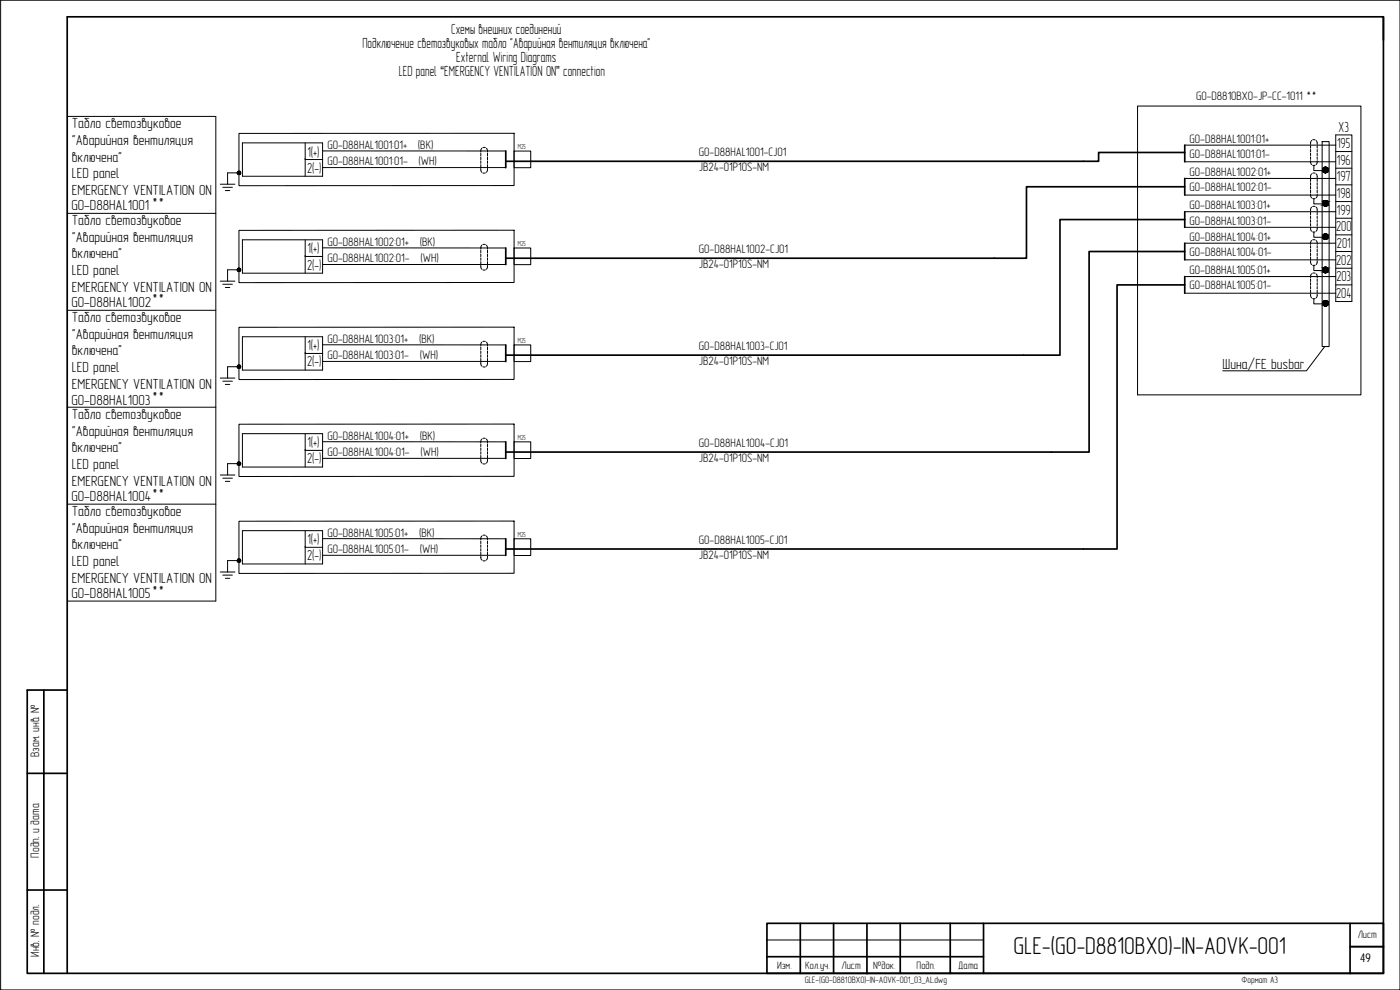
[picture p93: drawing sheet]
<svg xmlns="http://www.w3.org/2000/svg" width="420mm" height="297mm" viewBox="0 0 420 297" stroke-linecap="round" stroke-linejoin="round" font-family="sans-serif">
<defs><g id="words">
<text font-size="7.3" x="304.2" y="286.4">GLE-(G0-D8810BX0)-IN-AOVK-001</text>
<g font-size="4.4">
<text x="135.4" y="10.3">Схемы внешних соединений</text>
<text x="108.8" y="14.4">Подключение светозвуковых табло &quot;Аварийная вентиляция включена&quot;</text>
<text x="119.7" y="22.8">LED panel “EMERGENCY VENTILATION ON” connection</text>
<text x="136.9" y="18.7">External Wiring Diagrams</text>
<text x="21.6" y="38.4">Табло светозвуковое</text>
<text x="401.7" y="39.6">X3</text>
<text x="21.7" y="43.5">&quot;Аварийная вентиляция</text>
<text x="92.2" y="47">1(+)</text>
<text x="401.3" y="44.4">195</text>
<text x="21.6" y="48.5">включена&quot;</text>
<text x="21.6" y="53.5">LED panel</text>
<text x="92.2" y="51.8">2(-)</text>
<text x="401.2" y="49.4">196</text>
<text x="21.6" y="58.5">EMERGENCY VENTILATION ON</text>
<text x="401.2" y="54.4">197</text>
<text x="401.2" y="59.4">198</text>
<text x="21.4" y="63.1">G0-D88HAL1001**</text>
<text x="401.2" y="64.4">199</text>
<text x="21.6" y="67.5">Табло светозвуковое</text>
<text x="401" y="69.4">200</text>
<text x="21.6" y="77.5">включена&quot;</text>
<text x="21.7" y="72.5">&quot;Аварийная вентиляция</text>
<text x="92.2" y="76.1">1(+)</text>
<text x="401.2" y="74.4">201</text>
<text x="21.6" y="82.5">LED panel</text>
<text x="92.2" y="80.9">2(-)</text>
<text x="401" y="79.4">202</text>
<text x="21.6" y="87.6">EMERGENCY VENTILATION ON</text>
<text x="401" y="89.4">204</text>
<text x="401.1" y="84.4">203</text>
<text x="21.4" y="92.1">G0-D88HAL1002**</text>
<text x="21.6" y="96.6">Табло светозвуковое</text>
<text x="21.7" y="101.6">&quot;Аварийная вентиляция</text>
<text x="21.6" y="106.6">включена&quot;</text>
<text x="92.2" y="105.1">1(+)</text>
<text x="21.6" y="111.6">LED panel</text>
<text x="92.2" y="109.9">2(-)</text>
<text x="366.9" y="110.6">Шина/FE busbar</text>
<text x="21.6" y="116.7">EMERGENCY VENTILATION ON</text>
<text x="21.4" y="121.4">G0-D88HAL1003**</text>
<text x="21.6" y="125.7">Табло светозвуковое</text>
<text x="21.7" y="130.7">&quot;Аварийная вентиляция</text>
<text x="21.6" y="135.7">включена&quot;</text>
<text x="92.2" y="134.2">1(+)</text>
<text x="21.6" y="140.7">LED panel</text>
<text x="92.2" y="139.1">2(-)</text>
<text x="21.6" y="145.7">EMERGENCY VENTILATION ON</text>
<text x="21.4" y="150.5">G0-D88HAL1004**</text>
<text x="21.6" y="154.8">Табло светозвуковое</text>
<text x="21.7" y="159.8">&quot;Аварийная вентиляция</text>
<text x="21.6" y="164.8">включена&quot;</text>
<text x="92.2" y="163.3">1(+)</text>
<text x="21.6" y="169.8">LED panel</text>
<text x="92.2" y="168.1">2(-)</text>
<text x="21.4" y="179.6">G0-D88HAL1005**</text>
<text x="21.6" y="174.8">EMERGENCY VENTILATION ON</text>
</g>
<g font-size="3.7">
<text x="359" y="30">G0-D8810BX0-JP-CC-1011 **</text>
<text x="98.3" y="44.8">G0-D88HAL1001:01+</text>
<text x="125.4" y="44.8">(BK)</text>
<text x="209.7" y="46.7">G0-D88HAL1001-CJ01</text>
<text x="357" y="42.8">G0-D88HAL1001:01+</text>
<text x="357" y="47.4">G0-D88HAL1001:01-</text>
<text x="98.3" y="49.6">G0-D88HAL1001:01-</text>
<text x="125.6" y="49.6">(WH)</text>
<text x="209.7" y="51.3">JB24-01P10S-NM</text>
<text x="357" y="52.8">G0-D88HAL1002:01+</text>
<text x="357" y="57.4">G0-D88HAL1002:01-</text>
<text x="357" y="62.8">G0-D88HAL1003:01+</text>
<text x="357" y="67.4">G0-D88HAL1003:01-</text>
<text x="98.3" y="73.8">G0-D88HAL1002:01+</text>
<text x="126" y="73.8">(BK)</text>
<text x="209.7" y="75.8">G0-D88HAL1002-CJ01</text>
<text x="357" y="72.3">G0-D88HAL1004:01+</text>
<text x="357" y="76.8">G0-D88HAL1004:01-</text>
<text x="98.3" y="78.7">G0-D88HAL1002:01-</text>
<text x="126.2" y="78.7">(WH)</text>
<text x="209.7" y="80.4">JB24-01P10S-NM</text>
<text x="357" y="82.3">G0-D88HAL1005:01+</text>
<text x="357" y="86.9">G0-D88HAL1005:01-</text>
<text x="98.3" y="102.9">G0-D88HAL1003:01+</text>
<text x="98.3" y="107.7">G0-D88HAL1003:01-</text>
<text x="125.8" y="102.9">(BK)</text>
<text x="126" y="107.7">(WH)</text>
<text x="209.7" y="104.9">G0-D88HAL1003-CJ01</text>
<text x="209.7" y="109.5">JB24-01P10S-NM</text>
<text x="98.3" y="132">G0-D88HAL1004:01+</text>
<text x="98.3" y="136.8">G0-D88HAL1004:01-</text>
<text x="126" y="132">(BK)</text>
<text x="126.2" y="136.8">(WH)</text>
<text x="209.7" y="134">G0-D88HAL1004-CJ01</text>
<text x="209.7" y="138.6">JB24-01P10S-NM</text>
<text x="98.3" y="161.1">G0-D88HAL1005:01+</text>
<text x="125.8" y="161.1">(BK)</text>
<text x="98.3" y="165.9">G0-D88HAL1005:01-</text>
<text x="126" y="165.9">(WH)</text>
<text x="209.7" y="163.1">G0-D88HAL1005-CJ01</text>
<text x="209.7" y="167.7">JB24-01P10S-NM</text>
<text x="11.8" y="227.1" transform="rotate(-90 11.8 227.1)">Взам. инв. №</text>
<text x="11.8" y="257.3" transform="rotate(-90 11.8 257.3)">Подп. и дата</text>
<text x="11.8" y="287.1" transform="rotate(-90 11.8 287.1)">Инв. № подл.</text>
<text x="408.2" y="288.6">49</text>
</g>
<g font-size="3.2">
<text x="407.5" y="281.4">Лист</text>
<text x="233.2" y="290.6">Изм.</text>
<text x="241.6" y="290.6">Кол.уч.</text>
<text x="252.6" y="290.6">Лист</text>
<text x="262.1" y="290.6">№док.</text>
<text x="275.1" y="290.6">Подп.</text>
<text x="287.5" y="290.6">Дата</text>
</g>
<g font-size="2.8">
<text x="241.5" y="294.9">GLE-(G0-D8810BX0)-IN-AOVK-001_03_AL.dwg</text>
<text x="372.6" y="294.9">Формат А3</text>
</g>
<g font-size="2.2">
<text x="155.4" y="44.8">М25</text>
<text x="155.4" y="73.9">М25</text>
<text x="155.4" y="103">М25</text>
<text x="155.4" y="132">М25</text>
<text x="155.4" y="161.1">М25</text>
</g>
</g></defs>
<g fill="none" stroke="#000" stroke-width=".51">
<path d="M151.8 45.3v5M355.6 45.7h-25.9v2.7h-177.9M355.6 56h-47.5v21.5h-156.3M355.6 43.5v5M355.6 53.5v5M151.8 74.4v5M355.6 65.9h-37.5v40.7h-166.3M355.6 75.5h-28.7v60.1h-175.1M355.6 63.5v4.7M355.6 73v5M355.6 85.5h-20.4v79.2h-183.4M355.6 83v5"/>
<path d="M151.8 103.5v5M151.8 132.6v5M151.8 161.7v5"/>
</g>
<g fill="none" stroke="#000" stroke-width=".3">
<path d="M96.9 45.3h54.9M96.9 50.3h54.9M144.3 50.5l.3 1.2M144.3 46v.8M144.3 47.1v.8M144.3 48.3v.7M144.3 49.4v.8M144.6 44.5l-.3 1.1M144.9 51.9h.8M144.9 44.3h.7M146 44.5l.3 .5v.6M146.3 50.5v.6l-.3 .6"/>
<path d="M146.3 46v.8M146.3 47.1v.8M146.3 48.3v.7M146.3 49.4v.8M355.6 43.5h45.3M355.6 48.5h45.3M355.6 53.5h45.3M355.6 58.5h45.3M393.3 48.2l.1 .8 .2 .4M393.3 58.2l.3 1.2M393.3 43.7v.8M393.3 44.8v.8"/>
<path d="M393.3 46v.7M393.3 47.1v.7M393.3 53.7v.7M393.3 54.8v.8M393.3 56v.7M393.3 57.1v.7M393.6 42.2l-.2 .3-.1 .8M393.6 52.2l-.3 1.1M394 49.6h.7M394 42h.7M394 59.6h.7M394 52h.7"/>
<path d="M395 42.2l.2 .3 .1 .8M395 52.2l.3 1.1M395.3 48.2l-.1 .8-.2 .4M395.3 58.2l-.3 1.2M395.3 43.7v.8M395.3 44.8v.8M395.3 46v.7M395.3 47.1v.7M395.3 53.7v.7M395.3 54.8v.8M395.3 56v.7M395.3 57.1v.7"/>
<path d="M96.9 74.4h54.9M96.9 79.4h54.9M144.3 79.6l.3 1.2M144.3 75.1v.8M144.3 76.2v.8M144.3 77.4v.7M144.3 78.5v.7M144.6 73.6l-.2 .3-.1 .8M144.9 73.4h.7M146 73.6l.3 .5v.6M146.3 79.6v.6l-.3 .6M146.3 75.1v.8"/>
<path d="M146.3 76.2v.8M146.3 77.4v.7M146.3 78.5v.7M355.6 73h45.3M355.6 78h45.3M355.6 68.2h45.3M355.6 63.5h45.3M393.3 78.2l.1 .8 .2 .4M393.3 68.2l.1 .8 .2 .4M393.3 63.7v.8M393.3 64.8v.8M393.3 66v.7"/>
<path d="M393.3 67.1v.7M393.3 73.7v.8M393.3 74.8v.8M393.3 76v.7M393.3 77.1v.7M393.6 72.2l-.3 1.1M393.6 62.2l-.2 .3-.1 .8M394 79.6h.7M394 72h.7M394 69.6h.7M394.7 62h-.7M395 72.2l.3 1.1"/>
<path d="M395 62.2l.2 .3 .1 .8M395.3 78.2l-.1 .8-.2 .4M395.3 68.2l-.1 .8-.2 .4M395.3 63.7v.8M395.3 64.8v.8M395.3 66v.7M395.3 67.1v.7M395.3 73.7v.8M395.3 74.8v.8M395.3 76v.7M395.3 77.1v.7M144.9 81h.8"/>
<path d="M355.6 83h45.3M355.6 88h45.3M393.3 88.2l.3 1.2M393.3 83.7v.8M393.3 84.8v.8M393.3 86v.7M393.3 87.1v.7M393.6 82.2l-.2 .3-.1 .8M394 89.6h.7M394 82h.7M395 82.2l.2 .3 .1 .8M395.3 88.2l-.3 1.2"/>
<path d="M395.3 83.7v.8M395.3 84.8v.8M395.3 86v.7M395.3 87.1v.7M96.9 103.4l54.9 .1M96.9 108.4h54.9M144.3 108.7l.3 1.2M144.3 104.2v.8M144.3 105.3v.8M144.3 106.5v.7M144.3 107.6v.7M144.6 102.7l-.2 .3-.1 .8"/>
<path d="M144.9 110.1h.8M144.9 102.5h.7M146 102.7l.3 .5v.6M146.3 108.7v.6l-.3 .6M146.3 104.2v.8M146.3 105.3v.8M146.3 106.5v.7M146.3 107.6v.7M96.9 132.5l54.9 .1M96.9 137.5h54.9M144.3 137.8l.1 .8 .2 .3M144.3 133.3v.7"/>
<path d="M144.3 134.4v.8M144.3 135.5v.8M144.3 136.7v.7M144.6 131.7l-.2 .4-.1 .8M144.9 139.1h.8M144.9 131.6h.7M146 131.7l.3 .6v.6M146.3 137.8v.6l-.3 .5M146.3 133.3v.7M146.3 134.4v.8M146.3 135.5v.8M146.3 136.7v.7"/>
<path d="M96.9 161.6l54.9 .1M96.9 166.6h54.9M144.3 166.9l.1 .8 .2 .3M144.3 162.4v.7M144.3 163.5v.7M144.3 164.6v.8M144.3 165.7v.8M144.6 160.8l-.2 .4-.1 .8M144.9 168.2h.8M144.9 160.6h.7M146 160.8l.3 .6v.6M146.3 166.9v.6l-.3 .5"/>
<path d="M146.3 162.4v.7M146.3 163.5v.7M146.3 164.6v.8M146.3 165.7v.8"/>
</g>
<!-- layer: 0 -->
<g fill="none" stroke="#000" stroke-width=".3">
<path d="M.2 .1h420v296.9h-420zM20.2 34.9h44.6v145.4h-44.6M341.4 31.8h67v86.7h-67zM66.1 55.3h4.4M66.9 56.2h2.8M67.6 57.2h1.4M71.7 40h82.6v15.7h-82.6zM71.7 51.9h-3.4v3.4M72.7 42.9h24.1v10h-24.1zM91.6 47.9h.1M91.6 42.9v10M91.6 47.9h5.2"/>
<path d="M154.3 45.3h5v5h-5zM394.3 49.6v1.6h3.4M394.3 59.6v1.6h3.4M396.8 42.5h2.1v61.5h-2.1zM20.2 64h44.6M71.7 69.1h82.6v15.7h-82.6zM72.7 72h24.1v10h-24.1zM91.6 76.9h.1M91.6 72v10M91.6 76.9h5.2M154.3 74.4h5v5h-5zM394.3 79.6v1.6h3.4"/>
<path d="M394.3 69.6v1.6h3.4M20.2 93.1h44.6M66.1 84.4h4.4M66.9 85.3h2.8M67.6 86.3h1.4M71.7 98.2h82.6v15.6l-82.6 .1zM71.7 80.9h-3.4v3.5M394.3 89.6v1.6h3.4M66.1 113.4h4.4M66.9 114.4h2.8M67.6 115.3h1.4M71.7 110h-3.4v3.4"/>
<path d="M72.7 101h24.1v10h-24.1zM91.6 106.1h.1M91.6 101v10M91.6 106.1h5.2M154.3 103.5h5v5h-5zM397.6 104l-5.5 7.3h-25.1M20.2 122.2h44.6M71.7 127.3l82.6-.1v15.7l-82.6 .1zM71.7 139.1h-3.4v3.4M72.7 130.1h24.1v10h-24.1zM91.6 135.1h.1M91.6 135.1h5.2"/>
<path d="M91.6 130.1v10M154.3 132.6h5v5h-5zM20.2 151.3h44.6M66.1 142.5h4.4M66.9 143.5h2.8M67.6 144.4h1.4M71.7 156.4l82.6-.1v15.7h-82.6zM72.7 159.2h24.1v10h-24.1zM91.6 159.2v10M66.1 171.6h4.4M66.9 172.6h2.8M67.6 173.5h1.4"/>
<path d="M71.7 168.2h-3.4v3.4M91.6 164.2h.1M91.6 164.2h5.2M154.3 161.7h5v5h-5zM230.2 282h65"/>
</g>
<g fill="#000" stroke="#000" stroke-width=".3">
<path d="M71.7 51.4h.2l-.2 .5zM71.7 80.4l.2 .1-.2 .4zM71.7 109.5l.2 .1-.2 .4zM71.7 138.6h.2l-.2 .5zM71.7 167.7l.2 .1-.2 .4z"/>
<path d="M71.2 51.7v.2h.5zM71.2 51.9h.5l-.5 .2zM71.2 52.1l.2 .1 .3-.3z"/>
<path d="M71.4 52.2l.1 .1 .2-.4zM71.7 51.9v.5l-.2-.1zM71.7 51.9v.5l.2-.1z"/>
<path d="M71.5 51.4l.2 .5v-.5zM71.4 51.5l.1-.1 .2 .5zM71.4 51.5l-.2 .2 .5 .2z"/>
<path d="M71.7 51.9l.2 .4 .2-.1zM71.7 51.9l.5 .2-.1 .1zM71.7 51.9l.5 .2v-.2z"/>
<path d="M71.7 51.9h.5v-.2zM71.7 51.9l.4-.4 .1 .2zM71.9 51.4l-.2 .5 .4-.4z"/>
<path d="M397.7 50.2h.3zM397.6 50.2h.4z"/>
<path d="M397.6 50.2h.6zM397.4 50.2h.8z"/>
<path d="M397.6 51.8h.4zM397.6 51.8h.3z"/>
<path d="M397.4 50.2l.9 .1zM397.3 50.3h1z"/>
<path d="M397.4 51.8h.8zM397.4 51.8h.6z"/>
<path d="M397.3 50.3l1.1 .1zM397.2 50.4h1.2z"/>
<path d="M397.3 51.7h1zM397.3 51.7l.9 .1z"/>
<path d="M397.2 50.4l1.3 .2zM397.2 50.4l1.3 .2h-1.4z"/>
<path d="M397.2 51.6h1.2zM397.2 51.6l1.1 .1z"/>
<path d="M397.1 50.6l1.5 .1zM397.1 50.6l1.5 .1h-1.6z"/>
<path d="M397.1 51.4h1.4zM397.1 51.4l1.3 .2z"/>
<path d="M397 50.7l1.6 .1zM397 50.7l1.6 .1h-1.7z"/>
<path d="M397 51.3h1.6zM397 51.3l1.5 .1z"/>
<path d="M396.9 50.8l1.7 .2zM396.9 50.8l1.7 .2z"/>
<path d="M396.9 51l1.7 .2v-.2zM396.9 51l1.7 .2h-1.7z"/>
<path d="M396.9 51.2h1.7zM396.9 51.2l1.7 .1z"/>
<path d="M397.7 70.2h.3zM397.6 70.2h.4z"/>
<path d="M397.7 60.1l.3 .1zM397.6 60.2h.4z"/>
<path d="M397.6 70.2h.6zM397.4 70.2h.8z"/>
<path d="M397.6 71.8h.4zM397.6 71.8h.3z"/>
<path d="M397.6 60.2h.6zM397.4 60.2h.8z"/>
<path d="M397.6 61.8h.4zM397.6 61.8l.3 .1z"/>
<path d="M397.4 70.2l.9 .1zM397.3 70.3h1z"/>
<path d="M397.4 71.8h.8zM397.4 71.8h.6z"/>
<path d="M397.4 60.2l.9 .1zM397.3 60.3h1z"/>
<path d="M397.4 61.8h.8zM397.4 61.8h.6z"/>
<path d="M397.3 70.3l1.1 .1zM397.2 70.4h1.2z"/>
<path d="M397.3 71.7h1zM397.3 71.7l.9 .1z"/>
<path d="M397.3 60.3l1.1 .1zM397.2 60.4h1.2z"/>
<path d="M397.3 61.7h1zM397.3 61.7l.9 .1z"/>
<path d="M397.2 70.4l1.3 .2zM397.2 70.4l1.3 .2h-1.4z"/>
<path d="M397.2 71.6h1.2zM397.2 71.6l1.1 .1z"/>
<path d="M397.2 60.4l1.3 .1zM397.2 60.4l1.3 .1h-1.4z"/>
<path d="M397.2 61.6h1.2zM397.2 61.6l1.1 .1z"/>
<path d="M397.1 70.6l1.5 .1zM397.1 70.6l1.5 .1h-1.6z"/>
<path d="M397.1 71.4h1.4zM397.1 71.4l1.3 .2z"/>
<path d="M397.1 60.5l1.5 .2zM397.1 60.5l1.5 .2h-1.6z"/>
<path d="M397.1 61.5h1.4zM397.1 61.5l1.3 .1z"/>
<path d="M397 70.7l1.6 .2v-.2zM397 70.7l1.6 .2h-1.7z"/>
<path d="M397 71.3h1.6zM397 71.3l1.5 .1z"/>
<path d="M397 60.7l1.6 .1zM397 60.7l1.6 .1h-1.7z"/>
<path d="M397 61.3h1.6zM397 61.3l1.5 .2z"/>
<path d="M396.9 70.9l1.7 .1zM396.9 70.9l1.7 .1z"/>
<path d="M396.9 71l1.7 .1zM396.9 71l1.7 .1z"/>
<path d="M396.9 71.1l1.7 .2v-.2zM396.9 71.1l1.7 .2h-1.6z"/>
<path d="M396.9 60.8l1.7 .2v-.2zM396.9 60.8l1.7 .2h-1.7z"/>
<path d="M396.9 61l1.7 .2zM396.9 61l1.7 .2z"/>
<path d="M396.9 61.2h1.7zM396.9 61.2l1.7 .1z"/>
<path d="M71.2 80.8v.1h.5zM71.2 80.9h.5l-.5 .2zM71.2 81.1l.2 .2 .3-.4z"/>
<path d="M71.4 81.3l.1 .1 .2-.5zM71.7 80.9v.6l-.2-.1zM71.7 80.9v.6l.2-.1z"/>
<path d="M71.5 80.5l.2 .4v-.5zM71.4 80.6l.1-.1 .2 .4zM71.4 80.6l-.2 .2 .5 .1z"/>
<path d="M71.7 80.9l.2 .5 .2-.1zM71.7 80.9l.5 .2-.1 .2zM71.7 80.9l.5 .2v-.2z"/>
<path d="M71.7 80.9h.5v-.1zM71.7 80.9l.4-.3 .1 .2zM71.9 80.5l-.2 .4 .4-.3z"/>
<path d="M397.7 90.2h.3zM397.6 90.2h.4z"/>
<path d="M397.7 80.1l.3 .1zM397.6 80.2h.4z"/>
<path d="M397.6 90.2h.6zM397.4 90.2h.8z"/>
<path d="M397.6 91.8h.4zM397.6 91.8h.3z"/>
<path d="M397.6 80.2h.6zM397.4 80.2h.8z"/>
<path d="M397.6 81.8h.4zM397.6 81.8l.3 .1z"/>
<path d="M397.4 90.2l.9 .1zM397.3 90.3h1z"/>
<path d="M397.4 91.8h.8zM397.4 91.8h.6z"/>
<path d="M397.4 80.2l.9 .1zM397.3 80.3h1z"/>
<path d="M397.4 81.8h.8zM397.4 81.8h.6z"/>
<path d="M397.3 90.3l1.1 .1zM397.2 90.4h1.2z"/>
<path d="M397.3 91.7h1zM397.3 91.7l.9 .1z"/>
<path d="M397.3 80.3l1.1 .1zM397.2 80.4h1.2z"/>
<path d="M397.3 81.7h1zM397.3 81.7l.9 .1z"/>
<path d="M397.2 90.4l1.3 .2zM397.2 90.4l1.3 .2h-1.4z"/>
<path d="M397.2 91.6h1.2zM397.2 91.6l1.1 .1z"/>
<path d="M397.2 80.4l1.3 .1zM397.2 80.4l1.3 .1h-1.4z"/>
<path d="M397.2 81.6h1.2zM397.2 81.6l1.1 .1z"/>
<path d="M397.1 90.6l1.5 .1zM397.1 90.6l1.5 .1h-1.6z"/>
<path d="M397.1 91.4h1.4zM397.1 91.4l1.3 .2z"/>
<path d="M397.1 80.5l1.5 .2zM397.1 80.5l1.5 .2h-1.6z"/>
<path d="M397.1 81.5h1.4zM397.1 81.5l1.3 .1z"/>
<path d="M397 90.7l1.6 .1zM397 90.7l1.6 .1h-1.7z"/>
<path d="M397 91.3h1.6zM397 91.3l1.5 .1z"/>
<path d="M397 80.7l1.6 .1zM397 80.7l1.6 .1h-1.7z"/>
<path d="M397 81.3h1.6zM397 81.3l1.5 .2z"/>
<path d="M396.9 90.8l1.7 .2v-.2zM396.9 90.8l1.7 .2h-1.7z"/>
<path d="M396.9 91l1.7 .2zM396.9 91l1.7 .2z"/>
<path d="M396.9 91.2h1.7zM396.9 91.2l1.7 .1z"/>
<path d="M396.9 80.8l1.7 .2zM396.9 80.8l1.7 .2z"/>
<path d="M396.9 81l1.7 .2v-.2zM396.9 81l1.7 .2h-1.7z"/>
<path d="M396.9 81.2h1.7zM396.9 81.2l1.7 .1z"/>
<path d="M71.2 109.8v.2h.5zM71.2 110h.5l-.5 .2zM71.2 110.2l.2 .2 .3-.4z"/>
<path d="M71.7 110l-.3 .4 .1 .1zM71.7 110v.5h-.2zM71.7 110v.5h.2z"/>
<path d="M71.5 109.6l.2 .4v-.5zM71.4 109.7l.1-.1 .2 .4zM71.4 109.7l-.2 .1 .5 .2z"/>
<path d="M71.7 110l.2 .5 .2-.1zM71.7 110l.5 .2-.1 .2zM71.7 110l.5 .2v-.2z"/>
<path d="M71.7 110h.5v-.2zM71.7 110l.4-.3 .1 .1zM71.9 109.6l-.2 .4 .4-.3z"/>
<path d="M71.2 138.9v.2h.5zM71.2 139.1h.5l-.5 .2zM71.2 139.3l.2 .2 .3-.4z"/>
<path d="M71.7 139.1l-.3 .4 .1 .1zM71.7 139.1v.5h-.2zM71.7 139.1v.5h.2z"/>
<path d="M71.5 138.6l.2 .5v-.5zM71.4 138.8l.1-.2 .2 .5zM71.4 138.8l-.2 .1 .5 .2z"/>
<path d="M71.7 139.1l.2 .5 .2-.1zM71.7 139.1l.5 .2-.1 .2zM71.7 139.1l.5 .2v-.2z"/>
<path d="M71.7 139.1h.5v-.2zM71.7 139.1l.4-.3 .1 .1zM71.9 138.6l-.2 .5 .4-.3z"/>
<path d="M71.2 168v.2h.5zM71.2 168.2h.5l-.5 .2zM71.2 168.4l.2 .2 .3-.4z"/>
<path d="M71.4 168.6l.1 .1 .2-.5zM71.7 168.2v.5h-.2zM71.7 168.2v.5h.2z"/>
<path d="M71.5 167.8l.2 .4v-.5zM71.4 167.9l.1-.1 .2 .4zM71.4 167.9l-.2 .1 .5 .2z"/>
<path d="M71.7 168.2l.2 .5 .2-.1zM71.7 168.2l.5 .2-.1 .2zM71.7 168.2l.5 .2v-.2z"/>
<path d="M71.7 168.2h.5v-.2zM71.7 168.2l.4-.3 .1 .1zM71.9 167.8l-.2 .4 .4-.3z"/>
</g>
<path d="M415.2 5v7.1M13.2 207v85M20.2 207h-12v85h407v-287h-395v287M8.2 232h12M8.2 267h12" fill="none" stroke="#000" stroke-width=".51"/>
<path d="M400.9 40.5h4.8v50h-4.8zM400.9 45.5h4.8M400.9 50.5h4.8M400.9 55.5h4.8M400.9 60.5h4.8M400.9 65.5h4.8M400.9 70.5h4.8M400.9 75.5h4.8M400.9 85.5h4.8M400.9 80.5h4.8" fill="none" stroke="#000" stroke-width=".3"/>
<!-- layer: 0 -->
<path d="M230.2 277h185v15h-185zM240.2 277v15M250.2 277v15M260.2 277.1v15M270.2 277v15M285.2 277v15M295.2 277v15M405.2 277.1v15M230.2 287h65" fill="none" stroke="#000" stroke-width=".51"/>
<path d="M405.2 284h10" fill="none" stroke="#000" stroke-width=".59"/>
<use href="#words"/>
</svg>
